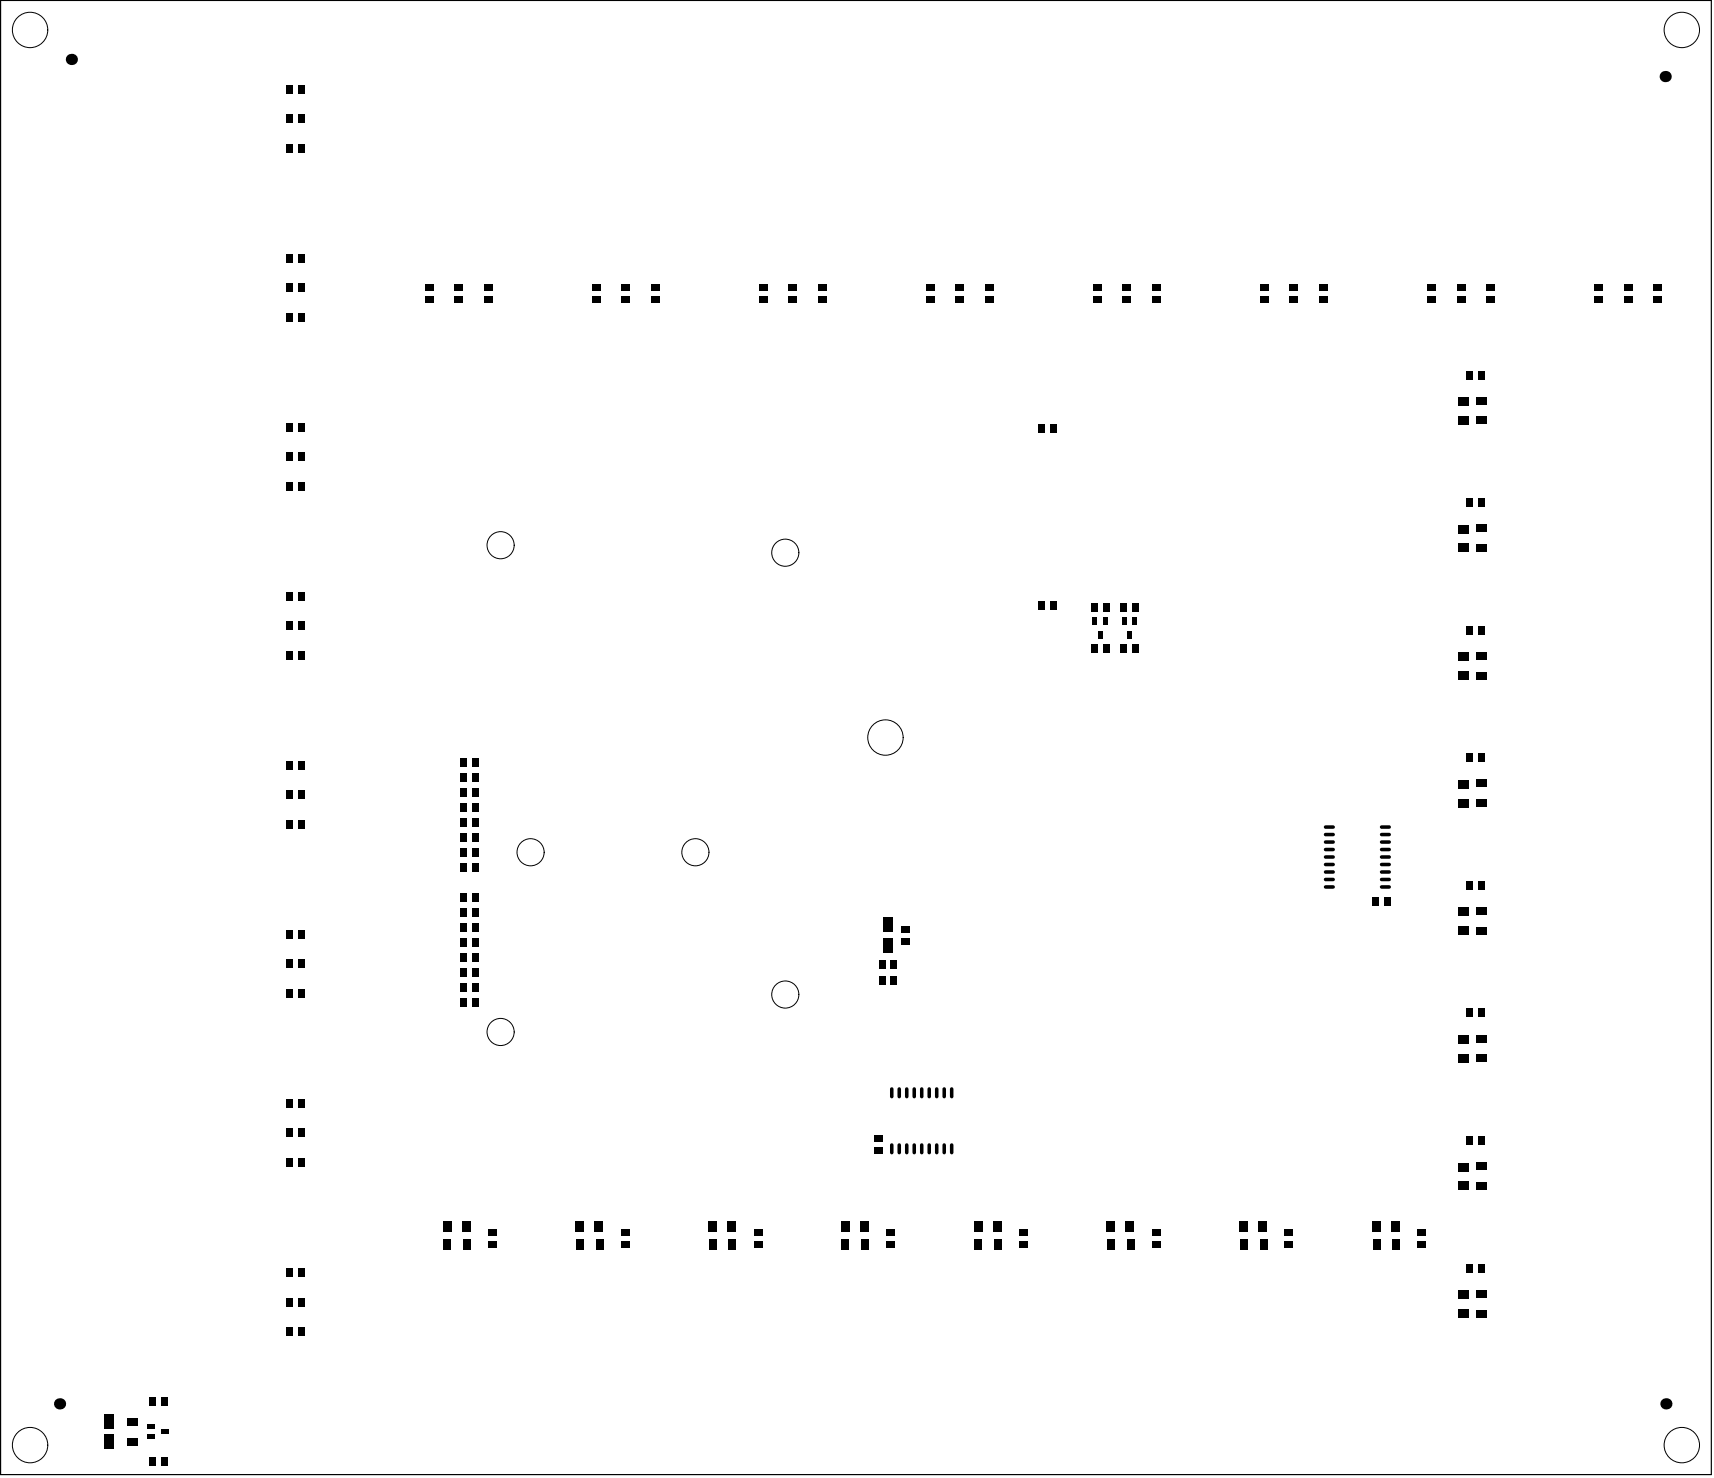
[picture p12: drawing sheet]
<svg xmlns="http://www.w3.org/2000/svg" width="967mm" height="834mm" viewBox="0 0 967 834" stroke-linecap="round" stroke-linejoin="round" font-family="sans-serif">
<path d="M0 0h965v832h-965z" fill="none" stroke="#000" stroke-width=".67"/>
<g fill="none" stroke="#000" stroke-width=".56">
<circle cx="17" cy="17" r="10"/>
<circle cx="949" cy="17" r="10"/>
<circle cx="282" cy="308" r="8"/>
<circle cx="443" cy="312" r="8"/>
<circle cx="500" cy="416" r="10"/>
<circle cx="299" cy="481" r="8"/>
<circle cx="392" cy="481" r="8"/>
<circle cx="443" cy="561" r="8"/>
<circle cx="282" cy="582" r="8"/>
<circle cx="17" cy="815" r="10"/>
<circle cx="949" cy="815" r="10"/>
</g>
<g fill="#000">
<circle cx="40" cy="34" r="3"/>
<circle cx="939" cy="43" r="3"/>
<circle cx="34" cy="792" r="3"/>
<circle cx="940" cy="792" r="3"/>
</g>
<g fill="#000">
<path d="M162 48h3v5h-3z" fill-rule="evenodd"/>
<path d="M168 48h4v5h-4z" fill-rule="evenodd"/>
<path d="M162 64h3v5h-3z" fill-rule="evenodd"/>
<path d="M168 64h4v5h-4z" fill-rule="evenodd"/>
<path d="M162 81h3v5h-3z" fill-rule="evenodd"/>
<path d="M168 81h4v5h-4z" fill-rule="evenodd"/>
<path d="M162 143h3v5h-3z" fill-rule="evenodd"/>
<path d="M168 143h4v5h-4z" fill-rule="evenodd"/>
<path d="M162 160h3v5h-3z" fill-rule="evenodd"/>
<path d="M162 176h3v5h-3z" fill-rule="evenodd"/>
<path d="M168 160h4v5h-4z" fill-rule="evenodd"/>
<path d="M168 176h4v5h-4z" fill-rule="evenodd"/>
<path d="M240 167h5v4h-5z" fill-rule="evenodd"/>
<path d="M240 161h5v3h-5z" fill-rule="evenodd"/>
<path d="M256 161h5v3h-5z" fill-rule="evenodd"/>
<path d="M256 167h5v4h-5z" fill-rule="evenodd"/>
<path d="M273 167h5v4h-5z" fill-rule="evenodd"/>
<path d="M273 161h5v3h-5z" fill-rule="evenodd"/>
<path d="M334 167h5v4h-5z" fill-rule="evenodd"/>
<path d="M334 161h5v3h-5z" fill-rule="evenodd"/>
<path d="M351 161h5v3h-5z" fill-rule="evenodd"/>
<path d="M351 167h5v4h-5z" fill-rule="evenodd"/>
<path d="M367 167h5v4h-5z" fill-rule="evenodd"/>
<path d="M367 161h5v3h-5z" fill-rule="evenodd"/>
<path d="M428 167h5v4h-5z" fill-rule="evenodd"/>
<path d="M428 161h5v3h-5z" fill-rule="evenodd"/>
<path d="M445 161h5v3h-5z" fill-rule="evenodd"/>
<path d="M445 167h5v4h-5z" fill-rule="evenodd"/>
<path d="M461 167h5v4h-5z" fill-rule="evenodd"/>
<path d="M461 161h5v3h-5z" fill-rule="evenodd"/>
<path d="M522 167h5v4h-5z" fill-rule="evenodd"/>
<path d="M522 161h5v3h-5z" fill-rule="evenodd"/>
<path d="M539 161h5v3h-5z" fill-rule="evenodd"/>
<path d="M539 167h5v4h-5z" fill-rule="evenodd"/>
<path d="M556 167h5v4h-5z" fill-rule="evenodd"/>
<path d="M556 161h5v3h-5z" fill-rule="evenodd"/>
<path d="M617 167h5v4h-5z" fill-rule="evenodd"/>
<path d="M617 161h5v3h-5z" fill-rule="evenodd"/>
<path d="M633 161h5v3h-5z" fill-rule="evenodd"/>
<path d="M633 167h5v4h-5z" fill-rule="evenodd"/>
<path d="M650 167h5v4h-5z" fill-rule="evenodd"/>
<path d="M650 161h5v3h-5z" fill-rule="evenodd"/>
<path d="M711 167h5v4h-5z" fill-rule="evenodd"/>
<path d="M711 161h5v3h-5z" fill-rule="evenodd"/>
<path d="M727 161h5v3h-5z" fill-rule="evenodd"/>
<path d="M727 167h5v4h-5z" fill-rule="evenodd"/>
<path d="M744 167h5v4h-5z" fill-rule="evenodd"/>
<path d="M744 161h5v3h-5z" fill-rule="evenodd"/>
<path d="M805 167h5v4h-5z" fill-rule="evenodd"/>
<path d="M805 161h5v3h-5z" fill-rule="evenodd"/>
<path d="M822 161h5v3h-5z" fill-rule="evenodd"/>
<path d="M822 167h5v4h-5z" fill-rule="evenodd"/>
<path d="M838 167h5v4h-5z" fill-rule="evenodd"/>
<path d="M838 161h5v3h-5z" fill-rule="evenodd"/>
<path d="M899 167h5v4h-5z" fill-rule="evenodd"/>
<path d="M899 161h5v3h-5z" fill-rule="evenodd"/>
<path d="M916 161h5v3h-5z" fill-rule="evenodd"/>
<path d="M916 167h5v4h-5z" fill-rule="evenodd"/>
<path d="M933 167h5v4h-5z" fill-rule="evenodd"/>
<path d="M933 161h5v3h-5z" fill-rule="evenodd"/>
<path d="M827 209h4v5h-4z" fill-rule="evenodd"/>
<path d="M834 209h3v5h-3z" fill-rule="evenodd"/>
<path d="M586 239h3v5h-3z" fill-rule="evenodd"/>
<path d="M592 239h4v5h-4z" fill-rule="evenodd"/>
<path d="M823 224h6v5h-6z" fill-rule="evenodd"/>
<path d="M823 235h6v5h-6z" fill-rule="evenodd"/>
<path d="M833 235h6v4h-6z" fill-rule="evenodd"/>
<path d="M833 224h6v4h-6z" fill-rule="evenodd"/>
<path d="M162 239h3v5h-3z" fill-rule="evenodd"/>
<path d="M168 239h4v5h-4z" fill-rule="evenodd"/>
<path d="M162 255h3v5h-3z" fill-rule="evenodd"/>
<path d="M162 272h3v5h-3z" fill-rule="evenodd"/>
<path d="M168 255h4v5h-4z" fill-rule="evenodd"/>
<path d="M168 272h4v5h-4z" fill-rule="evenodd"/>
<path d="M827 281h4v5h-4z" fill-rule="evenodd"/>
<path d="M834 281h3v5h-3z" fill-rule="evenodd"/>
<path d="M823 296h6v5h-6z" fill-rule="evenodd"/>
<path d="M823 307h6v5h-6z" fill-rule="evenodd"/>
<path d="M833 307h6v4h-6z" fill-rule="evenodd"/>
<path d="M833 296h6v4h-6z" fill-rule="evenodd"/>
<path d="M162 334h3v5h-3z" fill-rule="evenodd"/>
<path d="M168 334h4v5h-4z" fill-rule="evenodd"/>
<path d="M586 339h3v5h-3z" fill-rule="evenodd"/>
<path d="M592 339h4v5h-4z" fill-rule="evenodd"/>
<path d="M162 351h3v5h-3z" fill-rule="evenodd"/>
<path d="M168 351h4v5h-4z" fill-rule="evenodd"/>
<path d="M616 340h3v5h-3z" fill-rule="evenodd"/>
<path d="M616 348h3v4h-3z" fill-rule="evenodd"/>
<path d="M619 356h3v4h-3z" fill-rule="evenodd"/>
<path d="M622 340h4v5h-4z" fill-rule="evenodd"/>
<path d="M622 348h3v4h-3z" fill-rule="evenodd"/>
<path d="M632 340h4v5h-4z" fill-rule="evenodd"/>
<path d="M633 348h3v4h-3z" fill-rule="evenodd"/>
<path d="M636 356h3v4h-3z" fill-rule="evenodd"/>
<path d="M639 340h3v5h-3z" fill-rule="evenodd"/>
<path d="M639 348h3v4h-3z" fill-rule="evenodd"/>
<path d="M827 353h4v5h-4z" fill-rule="evenodd"/>
<path d="M834 353h3v5h-3z" fill-rule="evenodd"/>
<path d="M162 367h3v5h-3z" fill-rule="evenodd"/>
<path d="M168 367h4v5h-4z" fill-rule="evenodd"/>
<path d="M616 363h3v5h-3z" fill-rule="evenodd"/>
<path d="M622 363h4v5h-4z" fill-rule="evenodd"/>
<path d="M632 363h4v5h-4z" fill-rule="evenodd"/>
<path d="M639 363h3v5h-3z" fill-rule="evenodd"/>
<path d="M823 368h6v5h-6z" fill-rule="evenodd"/>
<path d="M833 368h6v4h-6z" fill-rule="evenodd"/>
<path d="M823 379h6v5h-6z" fill-rule="evenodd"/>
<path d="M833 379h6v4h-6z" fill-rule="evenodd"/>
<path d="M162 429h3v5h-3z" fill-rule="evenodd"/>
<path d="M168 429h4v5h-4z" fill-rule="evenodd"/>
<path d="M260 428h3v5h-3z" fill-rule="evenodd"/>
<path d="M267 428h3v5h-3z" fill-rule="evenodd"/>
<path d="M827 425h4v5h-4z" fill-rule="evenodd"/>
<path d="M834 425h3v5h-3z" fill-rule="evenodd"/>
<path d="M162 446h3v5h-3z" fill-rule="evenodd"/>
<path d="M168 446h4v5h-4z" fill-rule="evenodd"/>
<path d="M260 453h3v5h-3z" fill-rule="evenodd"/>
<path d="M260 445h3v5h-3z" fill-rule="evenodd"/>
<path d="M260 436h3v5h-3z" fill-rule="evenodd"/>
<path d="M267 453h3v5h-3z" fill-rule="evenodd"/>
<path d="M267 445h3v5h-3z" fill-rule="evenodd"/>
<path d="M267 436h3v5h-3z" fill-rule="evenodd"/>
<path d="M823 440h6v5h-6z" fill-rule="evenodd"/>
<path d="M823 451h6v5h-6z" fill-rule="evenodd"/>
<path d="M833 451h6v4h-6z" fill-rule="evenodd"/>
<path d="M833 440h6v4h-6z" fill-rule="evenodd"/>
<path d="M162 463h3v5h-3z" fill-rule="evenodd"/>
<path d="M168 463h4v5h-4z" fill-rule="evenodd"/>
<path d="M260 470h3v5h-3z" fill-rule="evenodd"/>
<path d="M260 461h3v5h-3z" fill-rule="evenodd"/>
<path d="M267 470h3v5h-3z" fill-rule="evenodd"/>
<path d="M267 461h3v5h-3z" fill-rule="evenodd"/>
<path d="M260 487h3v5h-3z" fill-rule="evenodd"/>
<path d="M260 478h3v5h-3z" fill-rule="evenodd"/>
<path d="M267 487h3v5h-3z" fill-rule="evenodd"/>
<path d="M267 478h3v5h-3z" fill-rule="evenodd"/>
<path d="M260 512h3v5h-3z" fill-rule="evenodd"/>
<path d="M260 504h3v5h-3z" fill-rule="evenodd"/>
<path d="M267 512h3v5h-3z" fill-rule="evenodd"/>
<path d="M267 504h3v5h-3z" fill-rule="evenodd"/>
<path d="M498 518h6v8h-6z" fill-rule="evenodd"/>
<path d="M774 506h4v5h-4z" fill-rule="evenodd"/>
<path d="M781 506h3v5h-3z" fill-rule="evenodd"/>
<path d="M827 497h4v5h-4z" fill-rule="evenodd"/>
<path d="M823 512h6v5h-6z" fill-rule="evenodd"/>
<path d="M834 497h3v5h-3z" fill-rule="evenodd"/>
<path d="M833 512h6v4h-6z" fill-rule="evenodd"/>
<path d="M162 525h3v5h-3z" fill-rule="evenodd"/>
<path d="M168 525h4v5h-4z" fill-rule="evenodd"/>
<path d="M260 529h3v5h-3z" fill-rule="evenodd"/>
<path d="M260 521h3v5h-3z" fill-rule="evenodd"/>
<path d="M267 529h3v5h-3z" fill-rule="evenodd"/>
<path d="M267 521h3v5h-3z" fill-rule="evenodd"/>
<path d="M498 529h6v8h-6z" fill-rule="evenodd"/>
<path d="M509 523h4v3h-4z" fill-rule="evenodd"/>
<path d="M509 529h4v4h-4z" fill-rule="evenodd"/>
<path d="M823 523h6v5h-6z" fill-rule="evenodd"/>
<path d="M833 523h6v4h-6z" fill-rule="evenodd"/>
<path d="M162 541h3v5h-3z" fill-rule="evenodd"/>
<path d="M162 558h3v5h-3z" fill-rule="evenodd"/>
<path d="M168 541h4v5h-4z" fill-rule="evenodd"/>
<path d="M168 558h4v5h-4z" fill-rule="evenodd"/>
<path d="M260 554h3v5h-3z" fill-rule="evenodd"/>
<path d="M260 546h3v5h-3z" fill-rule="evenodd"/>
<path d="M260 538h3v5h-3z" fill-rule="evenodd"/>
<path d="M267 554h3v5h-3z" fill-rule="evenodd"/>
<path d="M267 546h3v5h-3z" fill-rule="evenodd"/>
<path d="M267 538h3v5h-3z" fill-rule="evenodd"/>
<path d="M496 542h3v5h-3z" fill-rule="evenodd"/>
<path d="M496 550h3v5h-3z" fill-rule="evenodd"/>
<path d="M503 542h3v5h-3z" fill-rule="evenodd"/>
<path d="M503 550h3v5h-3z" fill-rule="evenodd"/>
<path d="M260 563h3v5h-3z" fill-rule="evenodd"/>
<path d="M267 563h3v5h-3z" fill-rule="evenodd"/>
<path d="M827 569h4v5h-4z" fill-rule="evenodd"/>
<path d="M834 569h3v5h-3z" fill-rule="evenodd"/>
<path d="M823 584h6v5h-6z" fill-rule="evenodd"/>
<path d="M823 595h6v5h-6z" fill-rule="evenodd"/>
<path d="M833 595h6v4h-6z" fill-rule="evenodd"/>
<path d="M833 584h6v4h-6z" fill-rule="evenodd"/>
<path d="M162 620h3v5h-3z" fill-rule="evenodd"/>
<path d="M168 620h4v5h-4z" fill-rule="evenodd"/>
<path d="M162 637h3v5h-3z" fill-rule="evenodd"/>
<path d="M162 653h3v5h-3z" fill-rule="evenodd"/>
<path d="M168 637h4v5h-4z" fill-rule="evenodd"/>
<path d="M168 653h4v5h-4z" fill-rule="evenodd"/>
<path d="M493 641h5v3h-5z" fill-rule="evenodd"/>
<path d="M493 648h5v3h-5z" fill-rule="evenodd"/>
<path d="M827 641h4v5h-4z" fill-rule="evenodd"/>
<path d="M834 641h3v5h-3z" fill-rule="evenodd"/>
<path d="M823 656h6v5h-6z" fill-rule="evenodd"/>
<path d="M823 667h6v5h-6z" fill-rule="evenodd"/>
<path d="M833 667h6v4h-6z" fill-rule="evenodd"/>
<path d="M833 656h6v4h-6z" fill-rule="evenodd"/>
<path d="M250 689h5v6h-5z" fill-rule="evenodd"/>
<path d="M260 689h5v6h-5z" fill-rule="evenodd"/>
<path d="M275 694h5v3h-5z" fill-rule="evenodd"/>
<path d="M325 689h5v6h-5z" fill-rule="evenodd"/>
<path d="M335 689h5v6h-5z" fill-rule="evenodd"/>
<path d="M350 694h5v3h-5z" fill-rule="evenodd"/>
<path d="M400 689h5v6h-5z" fill-rule="evenodd"/>
<path d="M410 689h5v6h-5z" fill-rule="evenodd"/>
<path d="M425 694h5v3h-5z" fill-rule="evenodd"/>
<path d="M474 689h5v6h-5z" fill-rule="evenodd"/>
<path d="M485 689h5v6h-5z" fill-rule="evenodd"/>
<path d="M500 694h5v3h-5z" fill-rule="evenodd"/>
<path d="M549 689h5v6h-5z" fill-rule="evenodd"/>
<path d="M560 689h5v6h-5z" fill-rule="evenodd"/>
<path d="M575 694h5v3h-5z" fill-rule="evenodd"/>
<path d="M624 689h5v6h-5z" fill-rule="evenodd"/>
<path d="M635 689h5v6h-5z" fill-rule="evenodd"/>
<path d="M650 694h5v3h-5z" fill-rule="evenodd"/>
<path d="M699 689h5v6h-5z" fill-rule="evenodd"/>
<path d="M710 689h5v6h-5z" fill-rule="evenodd"/>
<path d="M725 694h5v3h-5z" fill-rule="evenodd"/>
<path d="M774 689h5v6h-5z" fill-rule="evenodd"/>
<path d="M785 689h5v6h-5z" fill-rule="evenodd"/>
<path d="M800 694h5v3h-5z" fill-rule="evenodd"/>
<path d="M250 700h4v5h-4z" fill-rule="evenodd"/>
<path d="M261 700h4v5h-4z" fill-rule="evenodd"/>
<path d="M275 701h5v3h-5z" fill-rule="evenodd"/>
<path d="M325 700h4v5h-4z" fill-rule="evenodd"/>
<path d="M336 700h4v5h-4z" fill-rule="evenodd"/>
<path d="M350 701h5v3h-5z" fill-rule="evenodd"/>
<path d="M400 700h4v5h-4z" fill-rule="evenodd"/>
<path d="M411 700h4v5h-4z" fill-rule="evenodd"/>
<path d="M425 701h5v3h-5z" fill-rule="evenodd"/>
<path d="M475 700h4v5h-4z" fill-rule="evenodd"/>
<path d="M486 700h4v5h-4z" fill-rule="evenodd"/>
<path d="M500 701h5v3h-5z" fill-rule="evenodd"/>
<path d="M550 700h4v5h-4z" fill-rule="evenodd"/>
<path d="M561 700h4v5h-4z" fill-rule="evenodd"/>
<path d="M575 701h5v3h-5z" fill-rule="evenodd"/>
<path d="M625 700h4v5h-4z" fill-rule="evenodd"/>
<path d="M636 700h4v5h-4z" fill-rule="evenodd"/>
<path d="M650 701h5v3h-5z" fill-rule="evenodd"/>
<path d="M700 700h4v5h-4z" fill-rule="evenodd"/>
<path d="M711 700h4v5h-4z" fill-rule="evenodd"/>
<path d="M725 701h5v3h-5z" fill-rule="evenodd"/>
<path d="M775 700h4v5h-4z" fill-rule="evenodd"/>
<path d="M786 700h4v5h-4z" fill-rule="evenodd"/>
<path d="M800 701h5v3h-5z" fill-rule="evenodd"/>
<path d="M827 713h4v5h-4z" fill-rule="evenodd"/>
<path d="M834 713h3v5h-3z" fill-rule="evenodd"/>
<path d="M162 716h3v5h-3z" fill-rule="evenodd"/>
<path d="M162 732h3v5h-3z" fill-rule="evenodd"/>
<path d="M168 716h4v5h-4z" fill-rule="evenodd"/>
<path d="M168 732h4v5h-4z" fill-rule="evenodd"/>
<path d="M823 728h6v5h-6z" fill-rule="evenodd"/>
<path d="M833 728h6v4h-6z" fill-rule="evenodd"/>
<path d="M162 749h3v5h-3z" fill-rule="evenodd"/>
<path d="M168 749h4v5h-4z" fill-rule="evenodd"/>
<path d="M823 739h6v5h-6z" fill-rule="evenodd"/>
<path d="M833 739h6v4h-6z" fill-rule="evenodd"/>
<path d="M59 798h5v8h-5z" fill-rule="evenodd"/>
<path d="M84 788h4v5h-4z" fill-rule="evenodd"/>
<path d="M91 788h3v5h-3z" fill-rule="evenodd"/>
<path d="M59 809h5v8h-5z" fill-rule="evenodd"/>
<path d="M72 812h6v4h-6z" fill-rule="evenodd"/>
<path d="M72 800h6v4h-6z" fill-rule="evenodd"/>
<path d="M83 804h4v2h-4z" fill-rule="evenodd"/>
<path d="M83 810h4v2h-4z" fill-rule="evenodd"/>
<path d="M91 807h4v2h-4z" fill-rule="evenodd"/>
<path d="M84 822h4v5h-4z" fill-rule="evenodd"/>
<path d="M91 822h3v5h-3z" fill-rule="evenodd"/>
</g>
<g fill="none" stroke="#000" stroke-width="2">
<path d="M748 479h4M748 475h4M748 471h4M748 467h4M779 479h5M779 475h5M779 471h5M779 467h5M748 484h4M748 496h4M748 492h4M748 488h4"/>
<path d="M779 484h5M779 496h5M779 492h5M779 488h5M748 500h4M779 500h5M503 614v5M507 614v5M512 614v5M516 614v5M520 614v5M524 614v5"/>
<path d="M528 614v5M533 614v5M537 614v5M503 646v4M507 646v4M512 646v4M516 646v4M520 646v4M524 646v4M528 646v4M533 646v4M537 646v4"/>
</g>
</svg>
